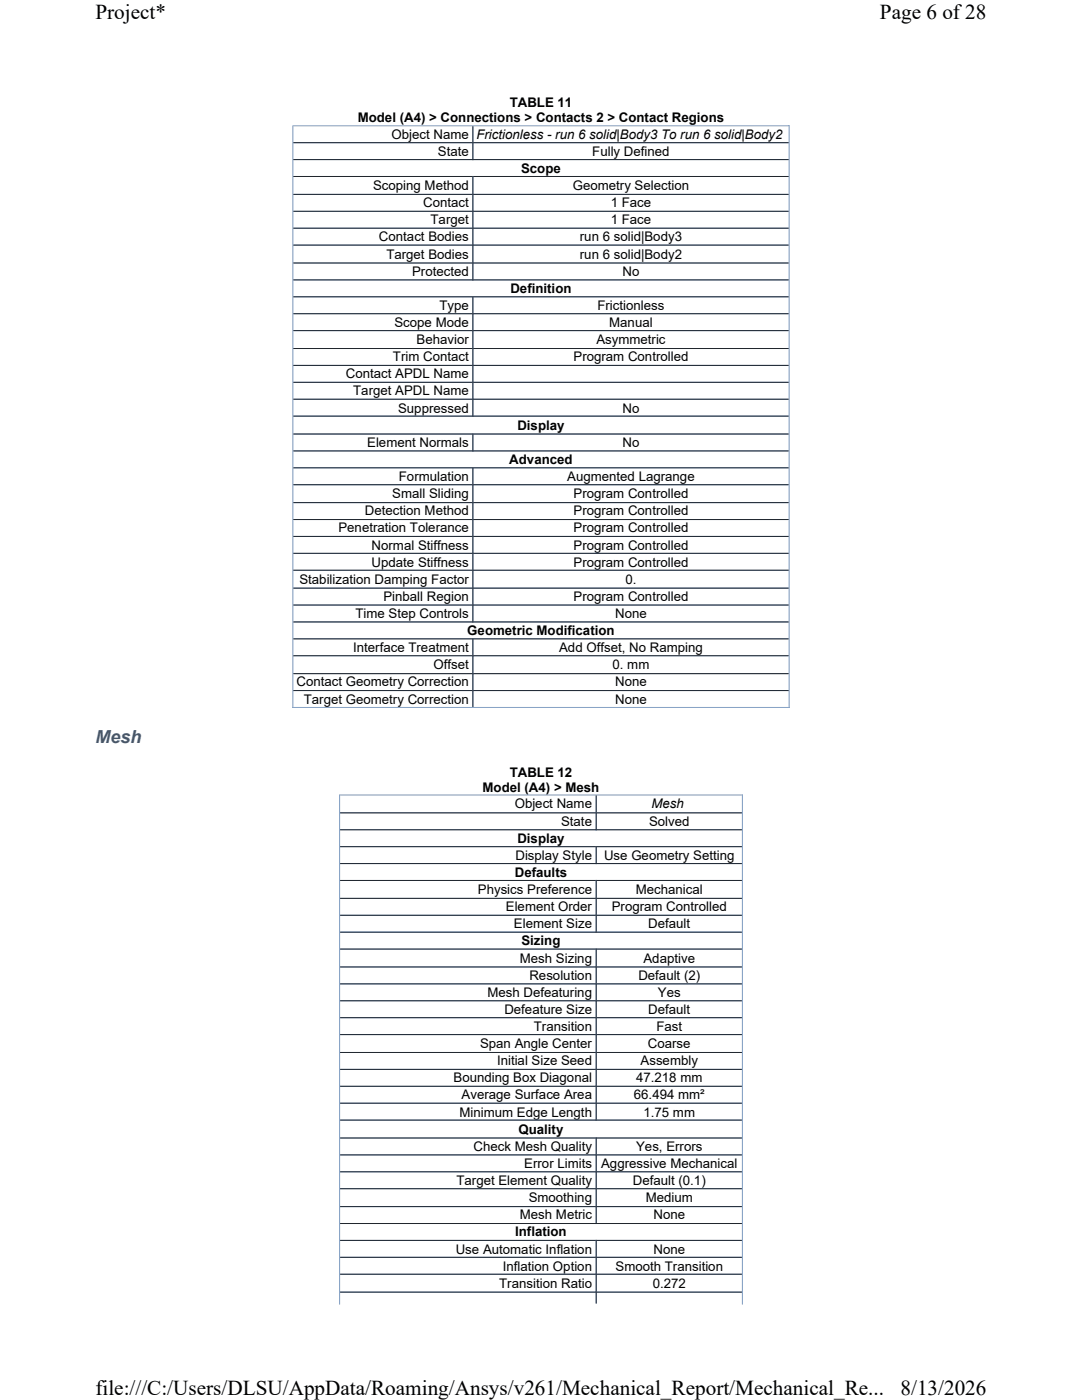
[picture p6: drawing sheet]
<svg xmlns="http://www.w3.org/2000/svg" width="216mm" height="279mm" viewBox="0 0 216 279" stroke-linecap="round" stroke-linejoin="round" font-family="sans-serif">
<defs><g id="words">
<g font-size="4.2">
<text x="19" y="3.8">Project*</text>
<text x="175.6" y="3.8">Page 6 of28</text>
<text x="19" y="278.5">file:///C:/Users/DLSU/AppData/Roaming/Ansys/v261/Mechanical_Report/Mechanical_Re...</text>
<text x="179.7" y="278.5">8/13/2026</text>
</g>
<text font-size="3.6" fill="#3b577d" x="19" y="148.3">Mesh</text>
<g font-size="2.6">
<text x="101.7" y="21.4">TABLE 11</text>
<text x="71.4" y="24.4">Model (A4) &gt; Connections &gt; Contacts 2 &gt; Contact Regions</text>
<text x="78.1" y="27.7">Object Name</text>
<text x="95.1" y="27.7">Frictionless - run 6 solid|Body3 To run 6 solid|Body2</text>
<text x="87.4" y="31.1">State</text>
<text x="104" y="34.5">Scope</text>
<text x="118.2" y="31.1">Fully Defined</text>
<text x="74.4" y="37.9">Scoping Method</text>
<text x="84.4" y="41.3">Contact</text>
<text x="114.3" y="37.9">Geometry Selection</text>
<text x="121.9" y="41.3">1 Face</text>
<text x="85.9" y="44.8">Target</text>
<text x="121.9" y="44.8">1 Face</text>
<text x="75.6" y="48.2">Contact Bodies</text>
<text x="77.1" y="51.6">Target Bodies</text>
<text x="115.7" y="48.2">run 6 solid|Body3</text>
<text x="115.7" y="51.6">run 6 solid|Body2</text>
<text x="82.2" y="55">Protected</text>
<text x="101.8" y="58.4">Definition</text>
<text x="124.2" y="55">No</text>
<text x="78.7" y="65.3">Scope Mode</text>
<text x="87.7" y="61.8">Type</text>
<text x="119.2" y="61.8">Frictionless</text>
<text x="121.6" y="65.3">Manual</text>
<text x="83.1" y="68.7">Behavior</text>
<text x="119" y="68.7">Asymmetric</text>
<text x="69" y="75.5">Contact APDL Name</text>
<text x="78.4" y="72.1">Trim Contact</text>
<text x="114.4" y="72.1">Program Controlled</text>
<text x="70.5" y="78.9">Target APDL Name</text>
<text x="79.4" y="82.3">Suppressed</text>
<text x="124.2" y="82.3">No</text>
<text x="73.3" y="89.2">Element Normals</text>
<text x="103.2" y="85.8">Display</text>
<text x="124.2" y="89.2">No</text>
<text x="101.6" y="92.6">Advanced</text>
<text x="78.3" y="99.4">Small Sliding</text>
<text x="79.6" y="96">Formulation</text>
<text x="113.2" y="96">Augmented Lagrange</text>
<text x="114.4" y="99.4">Program Controlled</text>
<text x="67.5" y="106.3">Penetration Tolerance</text>
<text x="72.8" y="102.8">Detection Method</text>
<text x="114.4" y="102.8">Program Controlled</text>
<text x="114.4" y="106.3">Program Controlled</text>
<text x="74.1" y="113.1">Update Stiffness</text>
<text x="74.2" y="109.7">Normal Stiffness</text>
<text x="114.4" y="109.7">Program Controlled</text>
<text x="114.4" y="113.1">Program Controlled</text>
<text x="59.7" y="116.5">Stabilization Damping Factor</text>
<text x="76.5" y="119.9">Pinball Region</text>
<text x="114.4" y="119.9">Program Controlled</text>
<text x="124.8" y="116.5">0.</text>
<text x="70.9" y="123.3">Time Step Controls</text>
<text x="122.7" y="123.3">None</text>
<text x="70.5" y="130.2">Interface Treatment</text>
<text x="93.2" y="126.8">Geometric Modification</text>
<text x="111.6" y="130.2">Add Offset, No Ramping</text>
<text x="59.2" y="137">Contact Geometry Correction</text>
<text x="86.5" y="133.6">Offset</text>
<text x="122.2" y="133.6">0. mm</text>
<text x="122.7" y="137">None</text>
<text x="60.6" y="140.4">Target Geometry Correction</text>
<text x="122.7" y="140.4">None</text>
<text x="101.7" y="155.1">TABLE 12</text>
<text x="96.3" y="158.1">Model (A4) &gt; Mesh</text>
<text x="102.7" y="161.4">Object Name</text>
<text x="130" y="161.4">Mesh</text>
<text x="112" y="164.8">State</text>
<text x="129.5" y="164.8">Solved</text>
<text x="102.8" y="171.6">Display Style</text>
<text x="103.2" y="168.2">Display</text>
<text x="120.5" y="171.6">Use Geometry Setting</text>
<text x="95.3" y="178.4">Physics Preference</text>
<text x="102.7" y="175">Defaults</text>
<text x="126.9" y="178.4">Mechanical</text>
<text x="100.9" y="181.8">Element Order</text>
<text x="102.6" y="185.3">Element Size</text>
<text x="122.1" y="181.8">Program Controlled</text>
<text x="129.4" y="185.3">Default</text>
<text x="104.1" y="188.7">Sizing</text>
<text x="103.7" y="192.1">Mesh Sizing</text>
<text x="105.6" y="195.5">Resolution</text>
<text x="127.4" y="195.5">Default (2)</text>
<text x="128.4" y="192.1">Adaptive</text>
<text x="97.3" y="198.9">Mesh Defeaturing</text>
<text x="100.6" y="202.3">Defeature Size</text>
<text x="129.4" y="202.3">Default</text>
<text x="131.3" y="198.9">Yes</text>
<text x="95.8" y="209.2">Span Angle Center</text>
<text x="106.5" y="205.8">Transition</text>
<text x="129.3" y="209.2">Coarse</text>
<text x="131" y="205.8">Fast</text>
<text x="99.2" y="212.6">Initial Size Seed</text>
<text x="127.8" y="212.6">Assembly</text>
<text x="90.5" y="216">Bounding Box Diagonal</text>
<text x="92.1" y="219.4">Average Surface Area</text>
<text x="126.5" y="219.4">66.494 mm²</text>
<text x="126.9" y="216">47.218 mm</text>
<text x="91.7" y="222.8">Minimum Edge Length</text>
<text x="103.5" y="226.3">Quality</text>
<text x="128.4" y="222.8">1.75 mm</text>
<text x="94.5" y="229.7">Check Mesh Quality</text>
<text x="104.6" y="233.1">Error Limits</text>
<text x="119.9" y="233.1">Aggressive Mechanical</text>
<text x="126.9" y="229.7">Yes, Errors</text>
<text x="91.1" y="236.5">Target Element Quality</text>
<text x="105.5" y="239.9">Smoothing</text>
<text x="126.3" y="236.5">Default (0.1)</text>
<text x="128.8" y="239.9">Medium</text>
<text x="103.7" y="243.3">Mesh Metric</text>
<text x="130.4" y="243.3">None</text>
<text x="90.9" y="250.2">Use Automatic Inflation</text>
<text x="102.8" y="246.8">Inflation</text>
<text x="130.4" y="250.2">None</text>
<text x="99.6" y="257">Transition Ratio</text>
<text x="100.3" y="253.6">Inflation Option</text>
<text x="122.8" y="253.6">Smooth Transition</text>
<text x="130.2" y="257">0.272</text>
</g>
</g></defs>
<g fill="none" stroke="#7a99c0" stroke-width=".2">
<path d="M58.4 25v116.3M58.5 25.1h99.1M58.5 28.5h98.9M58.5 31.8h98.9M58.5 35.2h98.9M58.5 38.8h98.9M94.4 25.2v6.7M94.4 35.1v20.9M157.5 25v116.3M58.5 42.2h98.9M58.5 45.5h98.9M58.5 48.9h98.9"/>
<path d="M58.5 52.5h98.9M58.5 55.9h98.9M58.5 59.2h98.9M94.4 59.1v24M58.5 62.6h98.9M58.5 66h98.9M58.5 69.6h98.9M58.5 72.9h98.9M58.5 76.3h98.9M58.5 79.7h98.9M58.5 83h98.9M58.5 86.6h98.9"/>
<path d="M58.5 90h98.9M58.5 93.4h98.9M58.5 96.7h98.9M94.4 86.5v3.6M94.4 93.3v30.9M58.5 100.3h98.9M58.5 103.7h98.9M58.5 107.1h98.9M58.5 110.4h98.9M58.5 113.8h98.9M58.5 117.4h98.9M58.5 120.7h98.9"/>
<path d="M58.5 124.1h98.9M58.5 127.5h98.9M58.5 130.9h98.9M58.5 134.4h98.9M58.5 137.8h98.9M94.4 127.4v13.7M58.3 141.2h99.3M67.8 158.6v101.8M67.9 158.7h80.3M119 158.8v6.9M148.1 158.6v101.8M67.9 162.2h80.1"/>
<path d="M67.9 165.6h80.1M67.9 169h80.1M67.9 172.3h80.1M67.9 175.7h80.1M67.9 179.3h80.1M119 168.9v3.5M119 175.6v10.5M67.9 182.7h80.1M67.9 186h80.1M67.9 189.4h80.1M67.9 193h80.1M67.9 196.4h80.1"/>
<path d="M67.9 199.7h80.1M119 189.3v34.3M67.9 203.1h80.1M67.9 206.5h80.1M67.9 210h80.1M67.9 213.4h80.1M67.9 216.8h80.1M67.9 220.2h80.1M67.9 223.5h80.1M67.9 227.1h80.1M67.9 230.5h80.1M67.9 233.9h80.1"/>
<path d="M67.9 237.2h80.1M119 227v17.3M67.9 240.8h80.1M67.9 244.2h80.1M67.9 247.6h80.1M67.9 250.9h80.1M67.9 254.3h80.1M67.9 257.9h80.1M119 247.5v12.6"/>
</g>
<g fill="none" stroke="#1e2630" stroke-width=".2">
<path d="M58.5 28.5h98.9M58.5 31.8h98.9M58.5 35.2h98.9M58.5 38.8h98.9M94.4 25.2v6.7M94.4 35.1v20.9M58.5 42.2h98.9M58.5 45.5h98.9M58.5 48.9h98.9M58.5 52.5h98.9M58.5 55.9h98.9M58.5 59.2h98.9"/>
<path d="M94.4 59.1v24M58.5 62.6h98.9M58.5 66h98.9M58.5 69.6h98.9M58.5 72.9h98.9M58.5 76.3h98.9M58.5 79.7h98.9M58.5 83h98.9M58.5 86.6h98.9M58.5 90h98.9M58.5 93.4h98.9M58.5 96.7h98.9"/>
<path d="M94.4 86.5v3.6M94.4 93.3v30.9M58.5 100.3h98.9M58.5 103.7h98.9M58.5 107.1h98.9M58.5 110.4h98.9M58.5 113.8h98.9M58.5 117.4h98.9M58.5 120.7h98.9M58.5 124.1h98.9M58.5 127.5h98.9M58.5 130.9h98.9"/>
<path d="M58.5 134.4h98.9M58.5 137.8h98.9M94.4 127.4v13.7M119 158.8v6.9M67.9 162.2h80.1M67.9 165.6h80.1M67.9 169h80.1M67.9 172.3h80.1M67.9 175.7h80.1M67.9 179.3h80.1M119 168.9v3.5M119 175.6v10.5"/>
<path d="M67.9 182.7h80.1M67.9 186h80.1M67.9 189.4h80.1M67.9 193h80.1M67.9 196.4h80.1M67.9 199.7h80.1M119 189.3v34.3M67.9 203.1h80.1M67.9 206.5h80.1M67.9 210h80.1M67.9 213.4h80.1M67.9 216.8h80.1"/>
<path d="M67.9 220.2h80.1M67.9 223.5h80.1M67.9 227.1h80.1M67.9 230.5h80.1M67.9 233.9h80.1M67.9 237.2h80.1M119 227v17.3M67.9 240.8h80.1M67.9 244.2h80.1M67.9 247.6h80.1M67.9 250.9h80.1M67.9 254.3h80.1"/>
<path d="M67.9 257.9h80.1M119 247.5v12.6"/>
</g>
<g fill="#fff">
<path d="M19 0h177.8v4.7h-177.8z" fill-rule="evenodd"/>
<path d="M19 274.7h177.8v4.7h-177.8z" fill-rule="evenodd"/>
</g>
<use href="#words"/>
</svg>
